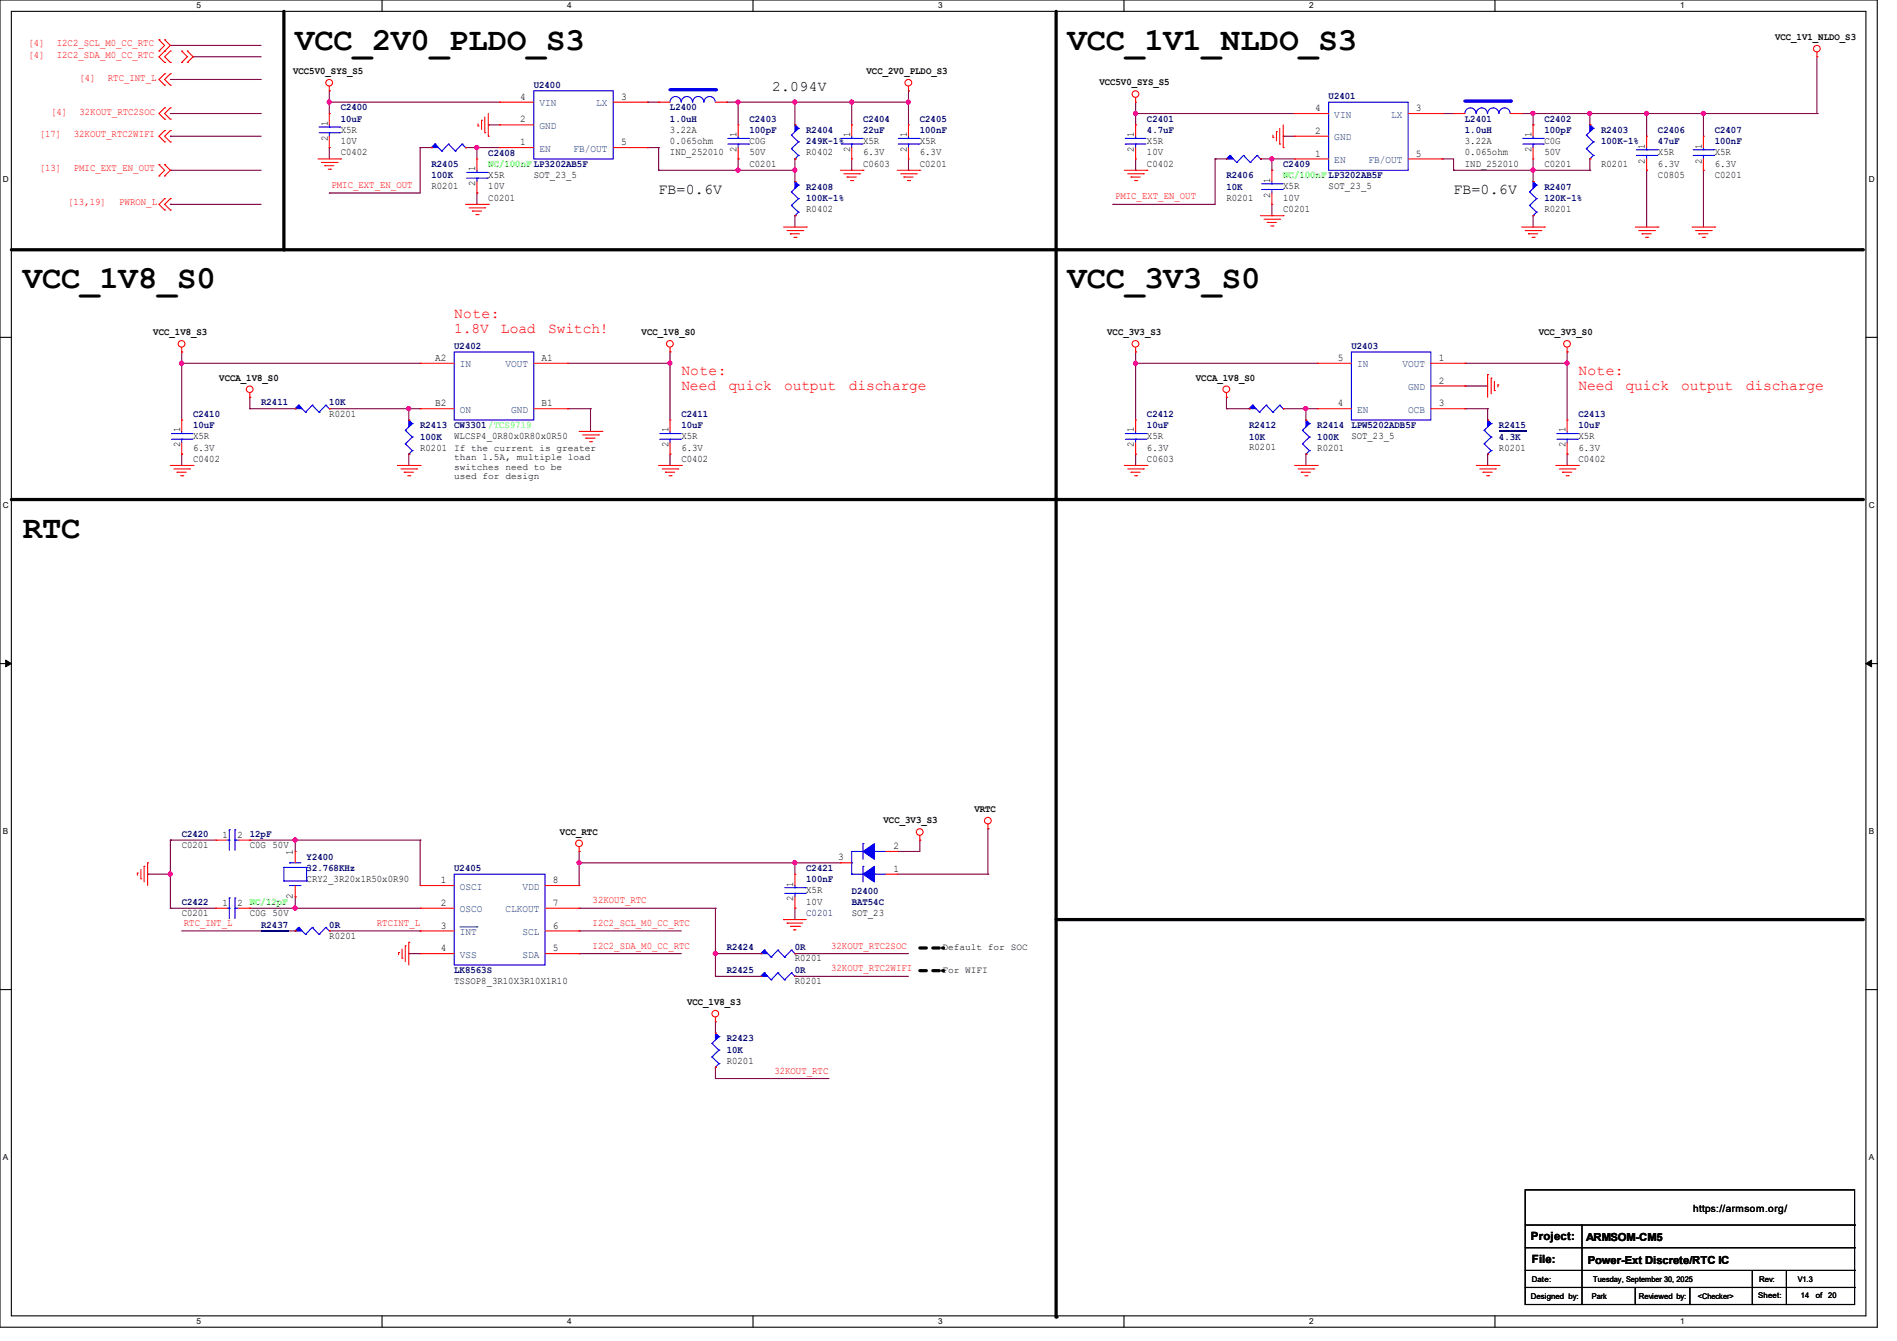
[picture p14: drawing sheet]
<svg xmlns="http://www.w3.org/2000/svg" width="297mm" height="210mm" viewBox="0 0 297 210" stroke-linecap="round" stroke-linejoin="round" font-family="sans-serif">
<defs><g id="words">
<g font-size="5">
<text x="46.2" y="7.8">VCC_2V0_PLDO_S3</text>
<text x="167.1" y="7.8">VCC_1V1_NLDO_S3</text>
<text x="3.6" y="45.1">VCC_1V8_S0</text>
<text x="167.1" y="45.1">VCC_3V3_S0</text>
<text x="3.6" y="84.2">RTC</text>
</g>
<g font-size="2.3">
<text x="120.9" y="14.3">2.094V</text>
<text x="103.1" y="30.4">FB=0.6V</text>
<text x="227.6" y="30.4">FB=0.6V</text>
</g>
<g font-size="2.3" fill="#f00">
<text x="71.1" y="49.9">Note:</text>
<text x="71.1" y="52.2">1.8V</text>
<text x="78.4" y="52.2">Load</text>
<text x="85.8" y="52.2">Switch!</text>
<text x="106.7" y="58.8">Note:</text>
<text x="247.1" y="58.8">Note:</text>
<text x="106.7" y="61">Need</text>
<text x="114" y="61">quick</text>
<text x="122.8" y="61">output</text>
<text x="132.9" y="61">discharge</text>
<text x="247.1" y="61">Need</text>
<text x="254.5" y="61">quick</text>
<text x="263.2" y="61">output</text>
<text x="273.3" y="61">discharge</text>
</g>
<g font-size="1.8">
<text x="239.7" y="194.2">Project:</text>
<text x="239.9" y="197.8">File:</text>
</g>
<g font-size="1.7">
<text x="248.4" y="194.3">ARMSOM-CM5</text>
<text x="248.6" y="197.9">Power-Ext Discrete/RTC IC</text>
</g>
<g font-size="1.6" fill="#f00">
<text x="4.4" y="9.1">[4]</text>
<text x="4.4" y="7.3">[4]</text>
<text x="8.9" y="9.1">I2C2_SDA_M0_CC_RTC</text>
<text x="8.9" y="7.3">I2C2_SCL_M0_CC_RTC</text>
<text x="8" y="17.9">[4]</text>
<text x="12.4" y="12.6">[4]</text>
<text x="12.4" y="17.9">32KOUT_RTC2SOC</text>
<text x="16.9" y="12.6">RTC_INT_L</text>
<text x="6.2" y="21.5">[17]</text>
<text x="11.6" y="21.5">32KOUT_RTC2WIFI</text>
<text x="6.2" y="26.8">[13]</text>
<text x="11.6" y="26.8">PMIC_EXT_EN_OUT</text>
<text x="51.9" y="29.5">PMIC_EXT_EN_OUT</text>
<text x="10.7" y="32.2">[13,19]</text>
<text x="18.7" y="32.2">PWRON_L</text>
<text x="174.6" y="31.2">PMIC_EXT_EN_OUT</text>
<text x="92.8" y="141.5">32KOUT_RTC</text>
<text x="28.8" y="145">RTC_INT_L</text>
<text x="59" y="145">RTCINT_L</text>
<text x="92.8" y="145">I2C2_SCL_M0_CC_RTC</text>
<text x="92.8" y="148.6">I2C2_SDA_M0_CC_RTC</text>
<text x="130.1" y="148.6">32KOUT_RTC2SOC</text>
<text x="130.1" y="152.1">32KOUT_RTC2WIFI</text>
<text x="121.2" y="168.1">32KOUT_RTC</text>
</g>
<g font-size="1.6">
<text x="45.9" y="11.6">VCC5V0_SYS_S5</text>
<text x="135.7" y="11.6">VCC_2V0_PLDO_S3</text>
<text x="277.9" y="6.3">VCC_1V1_NLDO_S3</text>
<text x="81.4" y="15.6">4</text>
<text x="97.2" y="15.6">3</text>
<text x="172.1" y="13.4">VCC5V0_SYS_S5</text>
<text x="205.9" y="17.4">4</text>
<text x="221.7" y="17.4">3</text>
<text x="51.3" y="22.1" transform="rotate(-90 51.3 22.1)">2</text>
<text x="51.3" y="19.7" transform="rotate(-90 51.3 19.7)">1</text>
<text x="53.3" y="20.8">X5R</text>
<text x="53.3" y="22.6">10V</text>
<text x="81.4" y="22.7">1</text>
<text x="81.4" y="19.2">2</text>
<text x="97.2" y="22.7">5</text>
<text x="104.9" y="20.8">3.22A</text>
<text x="104.9" y="22.6">0.065ohm</text>
<text x="115.3" y="23.8" transform="rotate(-90 115.3 23.8)">2</text>
<text x="115.3" y="21.5" transform="rotate(-90 115.3 21.5)">1</text>
<text x="117.3" y="22.6">C0G</text>
<text x="133.1" y="23.8" transform="rotate(-90 133.1 23.8)">2</text>
<text x="133.1" y="21.5" transform="rotate(-90 133.1 21.5)">1</text>
<text x="135.1" y="22.6">X5R</text>
<text x="142" y="23.8" transform="rotate(-90 142 23.8)">2</text>
<text x="142" y="21.5" transform="rotate(-90 142 21.5)">1</text>
<text x="144" y="22.6">X5R</text>
<text x="177.5" y="23.8" transform="rotate(-90 177.5 23.8)">2</text>
<text x="177.5" y="21.5" transform="rotate(-90 177.5 21.5)">1</text>
<text x="179.6" y="22.6">X5R</text>
<text x="205.9" y="21">2</text>
<text x="229.4" y="22.6">3.22A</text>
<text x="239.8" y="23.8" transform="rotate(-90 239.8 23.8)">2</text>
<text x="239.8" y="21.5" transform="rotate(-90 239.8 21.5)">1</text>
<text x="241.8" y="22.6">C0G</text>
<text x="257.6" y="23.3" transform="rotate(-90 257.6 23.3)">1</text>
<text x="266.4" y="23.3" transform="rotate(-90 266.4 23.3)">1</text>
<text x="53.3" y="24.3">C0402</text>
<text x="67.6" y="29.7">R0201</text>
<text x="74.4" y="29.2" transform="rotate(-90 74.4 29.2)">2</text>
<text x="74.4" y="26.8" transform="rotate(-90 74.4 26.8)">1</text>
<text x="76.5" y="27.9">X5R</text>
<text x="76.5" y="29.7">10V</text>
<text x="83.6" y="27.9">SOT_23_5</text>
<text x="104.9" y="24.3">IND_252010</text>
<text x="117.3" y="26.1">C0201</text>
<text x="117.3" y="24.3">50V</text>
<text x="126.2" y="24.3">R0402</text>
<text x="135.1" y="26.1">C0603</text>
<text x="135.1" y="24.3">6.3V</text>
<text x="144" y="26.1">C0201</text>
<text x="144" y="24.3">6.3V</text>
<text x="179.6" y="26.1">C0402</text>
<text x="179.6" y="24.3">10V</text>
<text x="198.9" y="28.6" transform="rotate(-90 198.9 28.6)">1</text>
<text x="200.9" y="29.7">X5R</text>
<text x="205.9" y="24.5">1</text>
<text x="208" y="29.7">SOT_23_5</text>
<text x="221.7" y="24.5">5</text>
<text x="229.4" y="26.1">IND_252010</text>
<text x="229.4" y="24.3">0.065ohm</text>
<text x="241.8" y="26.1">C0201</text>
<text x="241.8" y="24.3">50V</text>
<text x="250.7" y="26.1">R0201</text>
<text x="257.6" y="25.6" transform="rotate(-90 257.6 25.6)">2</text>
<text x="259.6" y="27.9">C0805</text>
<text x="259.6" y="24.3">X5R</text>
<text x="259.6" y="26.1">6.3V</text>
<text x="266.4" y="25.6" transform="rotate(-90 266.4 25.6)">2</text>
<text x="268.5" y="27.9">C0201</text>
<text x="268.5" y="24.3">X5R</text>
<text x="268.5" y="26.1">6.3V</text>
<text x="76.5" y="31.5">C0201</text>
<text x="126.2" y="33.2">R0402</text>
<text x="192" y="31.5">R0201</text>
<text x="198.9" y="30.9" transform="rotate(-90 198.9 30.9)">2</text>
<text x="200.9" y="33.2">C0201</text>
<text x="200.9" y="31.5">10V</text>
<text x="241.8" y="33.2">R0201</text>
<text x="24" y="52.5">VCC_1V8_S3</text>
<text x="100.5" y="52.5">VCC_1V8_S0</text>
<text x="173.4" y="52.5">VCC_3V3_S3</text>
<text x="240.9" y="52.5">VCC_3V3_S0</text>
<text x="34.3" y="59.6">VCCA_1V8_S0</text>
<text x="68.1" y="56.5">A2</text>
<text x="84.8" y="56.5">A1</text>
<text x="187.2" y="59.6">VCCA_1V8_S0</text>
<text x="209.5" y="56.5">5</text>
<text x="225.3" y="56.5">1</text>
<text x="51.6" y="65.2">R0201</text>
<text x="68.1" y="63.6">B2</text>
<text x="84.8" y="63.6">B1</text>
<text x="209.5" y="63.6">4</text>
<text x="225.3" y="63.6">3</text>
<text x="225.3" y="60.1">2</text>
<text x="28.2" y="70.1" transform="rotate(-90 28.2 70.1)">2</text>
<text x="28.2" y="67.7" transform="rotate(-90 28.2 67.7)">1</text>
<text x="30.2" y="68.8">X5R</text>
<text x="30.2" y="70.6">6.3V</text>
<text x="65.8" y="70.6">R0201</text>
<text x="71.1" y="68.8">WLCSP4_0R80x0R80x0R50</text>
<text x="104.6" y="70.1" transform="rotate(-90 104.6 70.1)">2</text>
<text x="104.6" y="67.7" transform="rotate(-90 104.6 67.7)">1</text>
<text x="106.7" y="68.8">X5R</text>
<text x="106.7" y="70.6">6.3V</text>
<text x="177.5" y="70.1" transform="rotate(-90 177.5 70.1)">2</text>
<text x="177.5" y="67.7" transform="rotate(-90 177.5 67.7)">1</text>
<text x="179.6" y="68.8">X5R</text>
<text x="179.6" y="70.6">6.3V</text>
<text x="195.6" y="70.4">R0201</text>
<text x="206.2" y="70.6">R0201</text>
<text x="211.6" y="68.8">SOT_23_5</text>
<text x="234.7" y="70.6">R0201</text>
<text x="245.1" y="70.1" transform="rotate(-90 245.1 70.1)">2</text>
<text x="245.1" y="67.7" transform="rotate(-90 245.1 67.7)">1</text>
<text x="247.1" y="68.8">X5R</text>
<text x="247.1" y="70.6">6.3V</text>
<text x="30.2" y="72.3">C0402</text>
<text x="106.7" y="72.3">C0402</text>
<text x="179.6" y="72.3">C0603</text>
<text x="247.1" y="72.3">C0402</text>
<text x="34.8" y="131.2">1</text>
<text x="37.2" y="131.2">2</text>
<text x="87.7" y="130.7">VCC_RTC</text>
<text x="138.3" y="128.9">VCC_3V3_S3</text>
<text x="152.6" y="127.2">VRTC</text>
<text x="28.4" y="132.8">C0201</text>
<text x="39.1" y="132.8">C0G 50V</text>
<text x="45.8" y="133.9" transform="rotate(-90 45.8 133.9)">1</text>
<text x="131.2" y="134.7">3</text>
<text x="139.9" y="136.5">1</text>
<text x="139.9" y="133">2</text>
<text x="28.4" y="143.5">C0201</text>
<text x="34.8" y="141.9">1</text>
<text x="37.2" y="141.9">2</text>
<text x="39.1" y="143.5">C0G 50V</text>
<text x="45.8" y="140.8" transform="rotate(-90 45.8 140.8)">2</text>
<text x="48" y="138.1">CRY2_3R20x1R50x0R90</text>
<text x="69" y="138.3">1</text>
<text x="69" y="141.9">2</text>
<text x="86.6" y="141.9">7</text>
<text x="86.6" y="138.3">8</text>
<text x="124.2" y="141.2" transform="rotate(-90 124.2 141.2)">2</text>
<text x="124.2" y="138.9" transform="rotate(-90 124.2 138.9)">1</text>
<text x="126.2" y="139.9">X5R</text>
<text x="126.2" y="141.7">10V</text>
<text x="133.3" y="143.5">SOT_23</text>
<text x="51.6" y="147">R0201</text>
<text x="69" y="145.4">3</text>
<text x="69" y="149">4</text>
<text x="86.6" y="149">5</text>
<text x="86.6" y="145.4">6</text>
<text x="71.1" y="154.1">TSSOP8_3R10X3R10X1R10</text>
<text x="124.5" y="154.1">R0201</text>
<text x="124.5" y="150.6">R0201</text>
<text x="107.6" y="157.4">VCC_1V8_S3</text>
<text x="113.8" y="166.6">R0201</text>
<text x="265.1" y="189.7">https://armsom.org/</text>
</g>
<g font-size="1.6" fill="#00007f">
<text x="53.3" y="17.3">C2400</text>
<text x="83.6" y="13.7">U2400</text>
<text x="104.9" y="17.3">L2400</text>
<text x="208" y="15.5">U2401</text>
<text x="53.3" y="19">10uF</text>
<text x="104.9" y="19">1.0uH</text>
<text x="117.3" y="19">C2403</text>
<text x="117.3" y="20.8">100pF</text>
<text x="126.2" y="20.8">R2404</text>
<text x="126.2" y="22.6">249K-1%</text>
<text x="135.1" y="19">C2404</text>
<text x="135.1" y="20.8">22uF</text>
<text x="144" y="19">C2405</text>
<text x="144" y="20.8">100nF</text>
<text x="179.6" y="19">C2401</text>
<text x="179.6" y="20.8">4.7uF</text>
<text x="229.4" y="19">L2401</text>
<text x="229.4" y="20.8">1.0uH</text>
<text x="241.8" y="19">C2402</text>
<text x="241.8" y="20.8">100pF</text>
<text x="250.7" y="20.8">R2403</text>
<text x="250.7" y="22.6">100K-1%</text>
<text x="259.6" y="20.8">C2406</text>
<text x="259.6" y="22.6">47uF</text>
<text x="268.5" y="20.8">C2407</text>
<text x="268.5" y="22.6">100nF</text>
<text x="67.6" y="26.2">R2405</text>
<text x="67.6" y="27.9">100K</text>
<text x="76.5" y="24.4">C2408</text>
<text x="126.2" y="29.7">R2408</text>
<text x="192" y="27.9">R2406</text>
<text x="192" y="29.7">10K</text>
<text x="200.9" y="26.2">C2409</text>
<text x="241.8" y="29.7">R2407</text>
<text x="126.2" y="31.5">100K-1%</text>
<text x="241.8" y="31.5">120K-1%</text>
<text x="71.1" y="54.6">U2402</text>
<text x="211.6" y="54.6">U2403</text>
<text x="30.2" y="65.3">C2410</text>
<text x="40.9" y="63.5">R2411</text>
<text x="51.6" y="63.5">10K</text>
<text x="106.7" y="65.3">C2411</text>
<text x="179.6" y="65.3">C2412</text>
<text x="247.1" y="65.3">C2413</text>
<text x="30.2" y="67.1">10uF</text>
<text x="65.8" y="67.1">R2413</text>
<text x="65.8" y="68.8">100K</text>
<text x="71.1" y="67.1">CW3301/TCS9719</text>
<text x="106.7" y="67.1">10uF</text>
<text x="179.6" y="67.1">10uF</text>
<text x="195.6" y="67.1">R2412</text>
<text x="195.6" y="68.8">10K</text>
<text x="206.2" y="67.1">R2414</text>
<text x="206.2" y="68.8">100K</text>
<text x="211.6" y="67.1">LPW5202ADB5F</text>
<text x="234.7" y="67.1">R2415</text>
<text x="234.7" y="68.8">4.3K</text>
<text x="247.1" y="67.1">10uF</text>
<text x="28.4" y="131.1">C2420</text>
<text x="39.1" y="131.1">12pF</text>
<text x="48" y="134.6">Y2400</text>
<text x="48" y="136.4">32.768KHz</text>
<text x="71.1" y="136.4">U2405</text>
<text x="126.2" y="136.4">C2421</text>
<text x="28.4" y="141.7">C2422</text>
<text x="126.2" y="138.2">100nF</text>
<text x="126.2" y="143.5">C0201</text>
<text x="133.3" y="140">D2400</text>
<text x="133.3" y="141.7">BAT54C</text>
<text x="40.9" y="145.3">R2437</text>
<text x="51.6" y="145.3">0R</text>
<text x="113.8" y="148.8">R2424</text>
<text x="124.5" y="148.8">0R</text>
<text x="71.1" y="152.4">LK8563S</text>
<text x="113.8" y="152.4">R2425</text>
<text x="124.5" y="152.4">0R</text>
<text x="113.8" y="163.1">R2423</text>
<text x="113.8" y="164.8">10K</text>
</g>
<g font-size="1.6" fill="#003f7f">
<text x="84.5" y="16.6">VIN</text>
<text x="93.3" y="16.6">LX</text>
<text x="84.5" y="23.7">EN</text>
<text x="84.5" y="20.2">GND</text>
<text x="89.8" y="23.7">FB/OUT</text>
<text x="208.9" y="22">GND</text>
<text x="208.9" y="18.4">VIN</text>
<text x="217.8" y="18.4">LX</text>
<text x="208.9" y="25.5">EN</text>
<text x="214.2" y="25.5">FB/OUT</text>
<text x="72" y="57.5">IN</text>
<text x="79.1" y="57.5">VOUT</text>
<text x="212.5" y="57.5">IN</text>
<text x="219.6" y="57.5">VOUT</text>
<text x="72" y="64.6">ON</text>
<text x="80" y="64.6">GND</text>
<text x="212.5" y="64.6">EN</text>
<text x="220.5" y="64.6">OCB</text>
<text x="220.5" y="61.1">GND</text>
<text x="72" y="139.3">OSCI</text>
<text x="72" y="142.9">OSCO</text>
<text x="79.1" y="142.9">CLKOUT</text>
<text x="81.8" y="139.3">VDD</text>
<text x="72" y="146.4">INT</text>
<text x="72" y="150">VSS</text>
<text x="81.8" y="150">SDA</text>
<text x="81.8" y="146.4">SCL</text>
</g>
<g font-size="1.6" fill="#01ff00">
<text x="76.5" y="26.2">NC/100nF LP3202AB5F</text>
<text x="200.9" y="27.9">NC/100nF LP3202AB5F</text>
<text x="39.1" y="141.7">NC/12pF</text>
</g>
<g font-size="1.5">
<text x="71.1" y="70.6">If the current is greater</text>
<text x="71.1" y="72.1">than 1.5A, multiple load</text>
<text x="71.1" y="73.5">switches need to be</text>
<text x="71.1" y="75">used for design</text>
<text x="147.6" y="148.8">Default for SOC</text>
<text x="147.6" y="152.4">For WIFI</text>
</g>
<g font-size="1.3">
<text x="30.8" y="1.3">5</text>
<text x="88.8" y="1.3">4</text>
<text x="146.9" y="1.3">3</text>
<text x="205" y="1.3">2</text>
<text x="263.1" y="1.3">1</text>
<text x=".5" y="28.4">D</text>
<text x="292.6" y="28.4">D</text>
<text x=".5" y="79.5">C</text>
<text x="292.6" y="79.5">C</text>
<text x=".5" y="130.6">B</text>
<text x="292.6" y="130.6">B</text>
<text x=".5" y="181.7">A</text>
<text x="292.6" y="181.7">A</text>
<text x="30.8" y="207.4">5</text>
<text x="88.8" y="207.4">4</text>
<text x="146.9" y="207.4">3</text>
<text x="205" y="207.4">2</text>
<text x="263.1" y="207.4">1</text>
</g>
<g font-size="1.2">
<text x="239.7" y="203.5">Designed by:</text>
<text x="239.9" y="200.8">Date:</text>
<text x="249.3" y="203.5">Park</text>
<text x="249.5" y="200.8">Tuesday, September 30, 2025</text>
<text x="256.6" y="203.5">Reviewed by:</text>
<text x="265.8" y="203.5">&lt;Checker&gt;</text>
<text x="275.3" y="203.3">Sheet:</text>
<text x="275.4" y="200.8">Rev:</text>
<text x="281.5" y="200.8">V1.3</text>
<text x="282" y="203.3">14</text>
<text x="284.3" y="203.3">of</text>
<text x="286.3" y="203.3">20</text>
</g>
</g></defs>
<path d="M0 0h293.9v207.9h-293.9zM1.8 1.8h290.3v204.3h-290.3z" fill="none" stroke="#000" stroke-width=".17"/>
<g fill="#fff">
<path d="M30.8 .2h.7v1.4h-.7z"/>
<path d="M30.8 206.2h.7v1.4h-.7z"/>
</g>
<path d="M59.8 0v1.8M59.8 206.1v1.8" fill="none" stroke="#000" stroke-width=".17"/>
<g fill="#fff">
<path d="M88.8 .2h.7v1.4h-.7z"/>
<path d="M88.8 206.2h.7v1.4h-.7z"/>
</g>
<path d="M117.9 0v1.8M117.9 206.1v1.8" fill="none" stroke="#000" stroke-width=".17"/>
<g fill="#fff">
<path d="M146.9 .2h.7v1.4h-.7z"/>
<path d="M146.9 206.2h.7v1.4h-.7z"/>
</g>
<path d="M176 0v1.8M176 206.1v1.8" fill="none" stroke="#000" stroke-width=".17"/>
<g fill="#fff">
<path d="M205 .2h.7v1.4h-.7z"/>
<path d="M205 206.2h.7v1.4h-.7z"/>
</g>
<path d="M234.1 0v1.8M234.1 206.1v1.8" fill="none" stroke="#000" stroke-width=".17"/>
<g fill="#fff">
<path d="M263.1 .2h.6v1.4h-.6z"/>
<path d="M263.1 206.2h.6v1.4h-.6z"/>
<path d="M.5 27.3h.9v1.4h-.9z"/>
<path d="M292.6 27.3h.9v1.4h-.9z"/>
<path d="M.5 78.4h.9v1.4h-.9z"/>
<path d="M292.6 78.4h.9v1.4h-.9z"/>
</g>
<path d="M0 52.8h1.8M292.1 52.8h1.8" fill="none" stroke="#000" stroke-width=".17"/>
<g fill="#fff">
<path d="M.5 129.5h.8v1.4h-.8z"/>
<path d="M292.6 129.5h.8v1.4h-.8z"/>
</g>
<path d="M0 103.9h1.8M292.1 103.9h1.8" fill="none" stroke="#000" stroke-width=".17"/>
<path d="M.9 103.4l.9 .5-.9 .5zM292.1 103.9l.9-.5v1z" fill="#000" stroke="#000" stroke-width=".16"/>
<g fill="#fff">
<path d="M.5 180.5h.8v1.4h-.8z"/>
<path d="M292.6 180.5h.8v1.4h-.8z"/>
</g>
<g fill="none" stroke="#000" stroke-width=".17">
<path d="M0 155h1.8M292.1 155h1.8M238.8 186.4h51.6v17.9h-51.6zM238.8 191.9h51.6M238.8 195.4h51.6M238.8 199h51.6M247.7 191.9v12.4M274.4 199v5.3M279.7 199v5.3M290.4 191.9h.1M290.4 195.4h.1M290.4 199h.1"/>
<path d="M238.8 201.6h51.6M247.7 204.3h.1M256 204.3h.1M256 201.6v2.7M264.6 204.3h.1M264.6 201.6v2.7M274.4 204.3h.1M279.7 204.3h.1M290.4 201.6h.1"/>
</g>
<path d="M44.5 1.8v37.3M165.4 1.8v204.4M1.8 39.1h289.8M1.8 78.2h289.8M165.4 144h126.2" fill="none" stroke="#000" stroke-width=".51"/>
<g fill="#000">
<circle cx="44.5" cy="39.1" r=".25"/>
<circle cx="165.4" cy="39.1" r=".25"/>
<circle cx="291.6" cy="39.1" r=".25"/>
<circle cx="165.4" cy="78.2" r=".25"/>
<circle cx="291.6" cy="78.2" r=".25"/>
<circle cx="291.6" cy="144" r=".25"/>
<circle cx="165.4" cy="206.2" r=".25"/>
</g>
<path d="M144 148.5h3.6M144 152h3.6" fill="none" stroke="#000" stroke-width=".51" stroke-dasharray="1 1"/>
<g fill="#000" stroke-dasharray="1 1">
<circle cx="147.6" cy="148.5" r=".25"/>
<circle cx="147.6" cy="152" r=".25"/>
</g>
<g fill="none" stroke="#7f003f" stroke-width=".17">
<path d="M26.7 12.4h.1M26.7 7.1h.1M26.7 17.8h.1M26.7 12.4h14.2M26.7 7.1h14.2M26.7 17.8h14.2M30.2 8.9h.1M30.2 8.9h10.7M51.6 14.2h.1M51.6 16h.1M51.6 14.2v3.6M51.6 16h26.6"/>
<path d="M76.5 19.6h.1M76.5 19.6h1.7M101.3 16h.1M101.3 16h1.8M113.8 16h.1M113.8 16h28.4M115.6 16h.1M115.6 16v3.6M124.5 16h.1M124.5 16v3.6M133.4 16h.1M133.4 16v3.6"/>
<path d="M142.2 16h.1M142.2 14.2h.1M142.2 14.2v5.4M177.8 17.8h.1M177.8 19.6h.1M177.8 16v3.6M177.8 17.8h24.9M225.8 17.8h.1M225.8 17.8h1.8M238.3 17.8h.1M238.3 17.8h46.2M240 19.6h.1"/>
<path d="M240 17.8h.1M240 17.8v1.8M248.9 19.6h.1M248.9 17.8v1.8M257.8 17.8h.1M257.8 17.8v3.5M266.7 17.8h.1M266.7 17.8v3.5M284.5 17.8h.1M284.5 8.9v8.9M26.7 26.7h.1M26.7 21.3h.1"/>
<path d="M26.7 32h.1M26.7 21.3h14.2M26.7 26.7h14.2M26.7 32h14.2M51.6 23.1h.1M51.6 30.2h.1M51.6 23.1v1.8M65.8 23.1h.1M65.8 23.1v7.1h-14.2M65.8 23.1h1.8M72.9 23.1h.1M72.9 23.1h5.3"/>
<path d="M74.7 23.1h.1M74.7 30.2h.1M74.7 23.1v1.8M74.7 30.2v1.8M101.3 23.1h.1M101.3 23.1h1.8M103.1 23.1h.1M103.1 26.7h.1M103.1 26.7h21.4M103.1 23.1v3.6M115.6 24.9h.1M115.6 26.7h.1"/>
<path d="M115.6 24.9v1.8M124.5 24.9h.1M124.5 26.7h.1M124.5 33.8h.1M124.5 24.9v3.5M124.5 33.8v1.8M133.4 26.7h.1M133.4 24.9v1.8M142.2 26.7h.1M142.2 24.9v1.8M174.2 32h.1M177.8 26.7h.1"/>
<path d="M177.8 24.9v1.8M190.2 24.9h.1M190.2 24.9h1.8M190.2 24.9v7.1h-16M197.4 24.9h.1M197.4 24.9h5.3M199.1 26.7h.1M199.1 24.9h.1M199.1 33.8h.1M199.1 24.9v1.8M199.1 32v1.8M200.9 21.3h.1"/>
<path d="M200.9 21.3h1.8M225.8 24.9h.1M225.8 24.9h1.8v1.8M227.6 26.7h.1M227.6 26.7h21.3M240 26.7h.1M240 28.4h.1M240 35.6h.1M240 24.9v3.5M240 33.8v1.8M248.9 26.7h.1M248.9 24.9v1.8"/>
<path d="M257.8 26.7h.1M257.8 26.7v8.9M266.7 26.7h.1M266.7 26.7v8.9M28.4 55.1h.1M28.4 56.9h.1M28.4 56.9h37.4M28.4 55.1v10.7M88.9 56.9h16M104.9 56.9h.1M104.9 55.1h.1M104.9 55.1v10.7"/>
<path d="M177.8 55.1h.1M177.8 56.9h.1M177.8 55.1v10.7M177.8 56.9h28.4M229.4 56.9h16M245.4 55.1h.1M245.4 56.9h.1M245.4 55.1v10.7M28.4 71.1h.1M28.4 71.1v1.8M39.1 62.2h.1M39.1 64h.1"/>
<path d="M39.1 64h7.1M39.1 62.2v1.8M51.6 64h14.2M64 64h.1M64 71.1h.1M64 64v1.8M64 71.1v1.8M88.9 64h.1M88.9 64h3.6M92.5 64h.1M92.5 64v3.6M104.9 71.1h.1"/>
<path d="M104.9 71.1v1.8M177.8 71.1h.1M177.8 71.1v1.8M192 62.2h.1M192 64h.1M192 64h3.6M192 62.2v1.8M200.9 64h.1M200.9 64h5.3M204.5 64h.1M204.5 71.1h.1M204.5 64v1.8"/>
<path d="M204.5 71.1v1.8M229.4 60.5h.1M229.4 64h.1M229.4 60.5h3.5M229.4 64h3.5M232.9 64h.1M232.9 71.1h.1M232.9 64v1.8M232.9 71.1v1.8M245.4 71.1h.1M245.4 71.1v1.8M23.1 136.9h.1"/>
<path d="M23.1 136.9h3.6M26.7 131.6h.1M26.7 136.9h.1M26.7 131.6v10.6M26.7 131.6h7.1M39.1 131.6h.1M39.1 131.6h26.7M46.2 131.6h.1M46.2 131.6v1.8M65.8 131.6h.1M65.8 131.6v7.1M90.7 133.4h.1"/>
<path d="M90.7 135.1h.1M90.7 133.4v5.3M90.7 135.1h40.9M124.5 135.1h.1M124.5 135.1v1.8M140.5 133.4h.1M140.5 136.9h14.2M144 131.6h.1M144 131.6v1.8h-3.5M154.7 136.9h.1M154.7 129.8h.1M154.7 129.8v7.1"/>
<path d="M26.7 142.2h.1M26.7 142.2h7.1M28.4 145.8h17.8M39.1 142.2h.1M39.1 142.2h26.7M46.2 140.5h.1M46.2 142.2h.1M46.2 145.8h.1M46.2 140.5v1.7M51.6 145.8h14.2M64 149.4h.1M64 149.4h1.8"/>
<path d="M65.8 145.8h.1M90.7 145.8h.1M90.7 149.4h.1M90.7 142.2h.1M90.7 142.2h21.3M90.7 145.8h16M90.7 149.4h16M112 142.2h.1M112 152.9h.1M112 149.4h.1M112 149.4h7.1M112 142.2v10.7"/>
<path d="M112 152.9h7.1M124.5 142.2h.1M124.5 149.4h.1M124.5 152.9h.1M124.5 142.2v1.8M124.5 149.4h17.7M124.5 152.9h17.7M112 168.9h.1M112 160h.1M112 167.1h.1M112 168.9h17.8M112 160v1.8"/>
<path d="M112 167.1v1.8"/>
</g>
<g fill="#f0f" stroke="#f0f" stroke-width=".17">
<circle cx="177.8" cy="56.9" r=".32"/>
<circle cx="245.3" cy="56.9" r=".32"/>
<circle cx="204.4" cy="64" r=".32"/>
<circle cx="124.4" cy="135.1" r=".32"/>
<circle cx="90.7" cy="135.1" r=".32"/>
<circle cx="46.2" cy="131.6" r=".32"/>
<circle cx="26.6" cy="136.9" r=".32"/>
<circle cx="46.2" cy="142.2" r=".32"/>
<circle cx="177.8" cy="17.8" r=".32"/>
<circle cx="248.9" cy="17.8" r=".32"/>
<circle cx="240" cy="17.8" r=".32"/>
<circle cx="266.7" cy="17.8" r=".32"/>
<circle cx="257.8" cy="17.8" r=".32"/>
<circle cx="199.1" cy="24.9" r=".32"/>
<circle cx="240" cy="26.6" r=".32"/>
<circle cx="51.5" cy="16" r=".32"/>
<circle cx="74.7" cy="23.1" r=".32"/>
<circle cx="115.5" cy="16" r=".32"/>
<circle cx="115.5" cy="26.6" r=".32"/>
<circle cx="124.4" cy="26.6" r=".32"/>
<circle cx="142.2" cy="16" r=".32"/>
<circle cx="133.3" cy="16" r=".32"/>
<circle cx="124.4" cy="16" r=".32"/>
<circle cx="64" cy="64" r=".32"/>
<circle cx="28.4" cy="56.9" r=".32"/>
<circle cx="104.9" cy="56.9" r=".32"/>
<circle cx="112" cy="149.3" r=".32"/>
</g>
<g fill="none" stroke="#f00" stroke-width=".17">
<path d="M24.9 6.2h.1M24.9 8h.1M24.9 6.2l.9 .9-.9 .9M25.8 9.8h.1M25.8 8h.1M25.8 13.3h.1M25.8 11.6h.1M25.8 6.2h.1M25.8 18.7h.1M25.8 16.9h.1M25.8 6.2l.9 .9-1.8 1.8 .9 .9M25.8 11.6l-.9 .8 .9 .9"/>
<path d="M25.8 16.9l-.9 .9 .9 .9M26.7 9.8h.1M26.7 8h.1M26.7 13.3h.1M26.7 11.6h.1M26.7 18.7h.1M26.7 16.9h.1M26.7 11.6l-.9 .8 .9 .9M26.7 8l-.9 .9 .9 .9M26.7 16.9l-.9 .9 .9 .9M28.4 9.8h.1M28.4 8h.1"/>
<path d="M28.4 8l.9 .9-.9 .9M29.3 8h.1M29.3 9.8h.1M29.3 8l.9 .9-.9 .9M51.6 14.2h.1M51.6 13.5v.7M74.8 19.7h.1M74.8 19.4v.3M75.4 18.8h.1M75.4 18.8v1.5M75.9 18.3v2.5M76.5 17.8v3.5"/>
<path d="M142.2 14.2h.1M142.2 19.6h.1M142.2 13.5v.7M142.2 19.6v1.7M177.8 16h.1M177.8 15.3v.7M200.9 19.6v3.5M284.5 8.9h.1M284.5 8.2v.7M24.9 25.8h.1M24.9 27.6h.1M24.9 25.8l.9 .9-.9 .9"/>
<path d="M25.8 27.6h.1M25.8 25.8h.1M25.8 22.2h.1M25.8 20.4h.1M25.8 31.1h.1M25.8 32.9h.1M25.8 25.8l.9 .9-.9 .9M25.8 20.4l-.9 .9 .9 .9M25.8 31.1l-.9 .9 .9 .9M26.7 22.2h.1M26.7 20.4h.1M26.7 31.1h.1"/>
<path d="M26.7 32.9h.1M26.7 20.4l-.9 .9 .9 .9M26.7 31.1l-.9 .9 .9 .9M49.8 24.9h3.5M50.3 25.4h2.5M50.8 26h.1M50.8 26h1.5M51.4 26.5h.3M51.7 26.5h.1M52.8 25.4h.1M53.3 24.9h.1M72.9 32h3.6"/>
<path d="M73.4 32.6h2.5M74 33.1h.1M74 33.1h1.4M74.5 33.6h.3M74.8 33.6h.1M75.9 20.8h.1M75.9 32.6h.1M76.5 21.3h.1M76.5 32h.1M122.7 35.6h3.5M123.2 36.1h2.5M123.7 36.6h.1"/>
<path d="M123.7 36.6h1.5M124.3 37.2h.3M124.6 37.2h.1M125.7 36.1h.1M126.2 35.6h.1M131.6 26.7h3.5M132.1 27.2h2.5M132.6 27.7h.1M132.6 27.7h1.5M133.2 28.3h.3M133.5 28.3h.1M134.6 27.2h.1"/>
<path d="M135.1 26.7h.1M140.5 26.7h3.5M141 27.2h2.5M141.5 27.7h.1M141.5 27.7h1.5M142.1 28.3h.3M142.2 24.9h.1M142.2 23.1v1.8M142.4 28.3h.1M143.5 27.2h.1M144 26.7h.1M176 26.7h3.6"/>
<path d="M176.6 27.2h2.4M177.1 27.7h.1M177.1 27.7h1.4M177.6 28.3h.4M178 28.3h.1M179 27.2h.1M179.6 26.7h.1M197.4 33.8h3.5M197.9 34.3h2.5M198.4 34.8h.1M198.4 34.8h1.5M199 35.4h.3"/>
<path d="M199.3 21.5h.1M199.3 35.4h.1M199.3 21.2v.3M199.9 20.6h.1M199.9 20.6v1.5M200.4 22.6h.1M200.4 34.3h.1M200.4 20.1v2.5M200.9 23.1h.1M200.9 33.8h.1M238.3 35.6h3.5M238.8 36.1h2.5"/>
<path d="M239.3 36.6h.1M239.3 36.6h1.4M239.9 37.2h.3M240.2 37.2h.1M241.3 36.1h.1M241.8 35.6h.1M256 35.6h3.6M256.6 36.1h2.4M257.1 36.6h.1M257.1 36.6h1.4M257.6 37.2h.4M258 37.2h.1"/>
<path d="M259 36.1h.1M259.6 35.6h.1M264.9 35.6h3.6M265.5 36.1h2.4M266 36.6h.1M266 36.6h1.4M266.5 37.2h.4M266.9 37.2h.1M267.9 36.1h.1M268.5 35.6h.1M28.4 55.1h.1M28.4 54.4v.7"/>
<path d="M104.9 55.1h.1M104.9 54.4v.7M177.8 55.1h.1M177.8 54.4v.7M232.9 58.7h.1M232.9 58.7v3.5M233.5 59.2h.1M233.5 59.2v2.5M234 59.7v1.5M245.4 55.1h.1M245.4 54.4v.7M26.7 72.9h3.5"/>
<path d="M27.2 73.4h2.5M27.7 74h.1M27.7 74h1.5M28.3 74.5h.3M28.6 74.5h.1M29.7 73.4h.1M30.2 72.9h.1M39.1 62.2h.1M39.1 61.5v.7M62.2 72.9h3.6M62.8 73.4h2.4M63.3 74h.1"/>
<path d="M63.3 74h1.4M63.8 74.5h.4M64.2 74.5h.1M65.2 73.4h.1M65.8 72.9h.1M90.7 67.6h3.5M91.2 68.1h2.5M91.7 68.6h.1M91.7 68.6h1.5M92.3 69.2h.3M92.6 69.2h.1M93.7 68.1h.1"/>
<path d="M94.2 67.6h.1M103.1 72.9h3.6M103.7 73.4h2.4M104.2 74h.1M104.2 74h1.4M104.7 74.5h.4M105.1 74.5h.1M106.1 73.4h.1M106.7 72.9h.1M176 72.9h3.6M176.6 73.4h2.4M177.1 74h.1"/>
<path d="M177.1 74h1.4M177.6 74.5h.4M178 74.5h.1M179 73.4h.1M179.6 72.9h.1M192 62.2h.1M192 61.5v.7M202.7 72.9h3.5M203.2 73.4h2.5M203.8 74h.1M203.8 74h1.4M204.3 74.5h.3"/>
<path d="M204.6 74.5h.1M205.7 73.4h.1M206.2 72.9h.1M231.1 72.9h3.6M231.7 73.4h2.4M232.2 74h.1M232.2 74h1.4M232.7 74.5h.4M233.1 74.5h.1M234 61.2h.1M234.1 73.4h.1M234.5 60.3h.1"/>
<path d="M234.5 60.3v.3M234.7 72.9h.1M243.6 72.9h3.5M244.1 73.4h2.5M244.6 74h.1M244.6 74h1.5M245.2 74.5h.3M245.5 74.5h.1M246.6 73.4h.1M247.1 72.9h.1M21.5 136.7h.1M21.5 136.7v.4"/>
<path d="M22.1 137.6h.1M22.1 136.2v1.4M22.6 135.7h.1M22.6 135.7v2.4M23.1 135.1h.1M23.1 135.1v3.6M90.7 133.4h.1M90.7 132.6v.8M131.6 135.1h.1M131.6 135.1h1.8M138.7 136.9h1.8M138.7 133.4h1.8"/>
<path d="M140.5 136.9h.1M140.5 133.4h.1M144 131.6h.1M144 130.9v.7M154.7 129.8h.1M154.7 129.1v.7M62.4 149.2h.1M62.4 149.2v.3M62.9 150.1h.1M62.9 148.6v1.5M63.5 148.1h.1M63.5 148.1v2.5"/>
<path d="M64 147.6h.1M64 147.6v3.5M112 159.3v.7M122.7 144h.1M122.7 144h3.5M123.2 144.6h.1M123.2 144.6h2.5M123.7 145.1h1.5M124.3 145.6h.1M124.3 145.6h.3M125.2 145.1h.1M112 160h.1"/>
<circle cx="51.6" cy="13" r=".52"/>
<circle cx="142.2" cy="13" r=".52"/>
<circle cx="177.8" cy="14.7" r=".52"/>
<circle cx="284.5" cy="7.6" r=".52"/>
<circle cx="28.4" cy="53.8" r=".52"/>
<circle cx="104.9" cy="53.8" r=".52"/>
<circle cx="177.8" cy="53.8" r=".52"/>
<circle cx="245.4" cy="53.8" r=".52"/>
<circle cx="39.1" cy="61" r=".52"/>
<circle cx="192" cy="61" r=".52"/>
<circle cx="90.7" cy="132.1" r=".52"/>
<circle cx="144" cy="130.3" r=".52"/>
<circle cx="154.7" cy="128.5" r=".52"/>
<circle cx="112" cy="158.8" r=".52"/>
</g>
<g fill="none" stroke="#00f" stroke-width=".17">
<path d="M104.9 16a.87 .87 0 0 1 .9-.9 .87 .87 0 0 1 .8 .9M106.7 16a.87 .87 0 0 1 .8-.9 .87 .87 0 0 1 .9 .9M108.5 16a.87 .87 0 0 1 .8-.9 .87 .87 0 0 1 .9 .9M110.2 16a.87 .87 0 0 1 .9-.9 .87 .87 0 0 1 .9 .9M140.6 22.6h3.2M140.6 21.7h3.2M142.2 21.7h.1M142.2 22.6h.1M142.2 21.3v.4M142.2 22.6v.5M143.8 22.6h.1M143.8 21.7h.1"/>
<path d="M133.4 136.9h.1M133.4 133.4h.1M133.4 135.1h.1M133.4 136.9h1.7M133.4 133.4h1.7M133.4 133.4v3.5M135.1 135.7h.1M135.1 132.1h.1M135.1 132.1v2.5M135.1 135.7v2.4M136.9 136.9h.1M136.9 133.4h.1"/>
<path d="M136.9 136.9h1.8M136.9 133.4h1.8"/>
</g>
<g fill="#00f" stroke="#00f" stroke-width=".17">
<path d="M135.1 136.9l1.8-1.2v2.4z" fill-rule="evenodd"/>
<path d="M135.1 133.4l1.8-1.3v2.5z" fill-rule="evenodd"/>
</g>
<path d="M104.9 14.1h7.1" fill="none" stroke="#00f" stroke-width=".51"/>
<circle cx="112" cy="14.1" r=".25" fill="#00f"/>
<g fill="none" stroke="#f00" stroke-width=".17">
<path d="M51.6 17.8h.1M51.6 17.8v1.8M78.2 19.6h.1M78.2 16h.1M78.2 16h5.4M78.2 19.6h5.4M96 16h5.3M101.3 16h.1M103.1 16h.1M103.1 16h1.8M112 16h1.8M113.8 16h.1"/>
<path d="M115.6 19.6h.1M115.6 19.6v1.7M124.5 19.6h.1M133.4 19.6h.1M133.4 19.6v1.7M202.7 17.8h.1M202.7 17.8h5.3M220.5 17.8h5.3M225.8 17.8h.1M248.9 19.6h.1M51.6 23.1h.1M51.6 21.3v1.8"/>
<path d="M67.6 23.1h.1M72.9 23.1h.1M74.7 24.9h.1M74.7 30.2h.1M74.7 24.9v1.8M74.7 28.4v1.8M78.2 23.1h.1M78.2 23.1h5.4M96 23.1h5.3M101.3 23.1h.1M115.6 24.9h.1M115.6 23.1v1.8"/>
<path d="M124.5 24.9h.1M133.4 24.9h.1M133.4 23.1v1.8M192 24.9h.1M197.4 24.9h.1M202.7 24.9h.1M202.7 21.3h.1M202.7 24.9h5.3M202.7 21.3h5.3M220.5 24.9h5.3M225.8 24.9h.1M240 28.4h.1"/>
<path d="M240 33.8h.1M248.9 24.9h.1M257.8 21.3h.1M257.8 26.7h.1M257.8 21.3v1.8M257.8 24.9v1.8M206.2 56.9h.1M206.2 56.9h5.4M224 56.9h5.4M229.4 56.9h.1M28.4 65.8h.1M28.4 71.1h.1"/>
<path d="M28.4 65.8v1.8M28.4 69.3v1.8M46.2 64h.1M51.6 64h.1M104.9 65.8h.1M104.9 71.1h.1M104.9 65.8v1.8M104.9 69.3v1.8M177.8 65.8h.1M177.8 71.1h.1M177.8 65.8v1.8M177.8 69.3v1.8"/>
<path d="M195.6 64h.1M200.9 64h.1M204.5 65.8h.1M204.5 71.1h.1M206.2 64h.1M206.2 64h5.4M224 64h5.4M224 60.5h5.4M229.4 64h.1M229.4 60.5h.1M245.4 65.8h.1M245.4 71.1h.1"/>
<path d="M245.4 65.8v1.8M245.4 69.3v1.8M33.8 131.6h.1M33.8 131.6h1.8M37.3 131.6h1.8M39.1 131.6h.1M33.8 142.2h.1M33.8 142.2h1.8M37.3 142.2h1.8M39.1 142.2h.1M119.1 152.9h.1M124.5 152.9h.1"/>
<path d="M112 161.8h.1M112 167.1h.1"/>
</g>
<g fill="none" stroke="#00f" stroke-width=".17">
<path d="M50 19.9h3.2M51.6 19.9h.1M51.6 19.6v.3M53.2 19.9h.1M83.6 14.2h12.4v10.7h-12.4zM124.5 19.6l.5 .5M208 16h12.5v10.7h-12.5zM229.4 17.8a.87 .87 0 0 1 .8-.9 .87 .87 0 0 1 .9 .9M231.1 17.8a.87 .87 0 0 1 .9-.9 .87 .87 0 0 1 .9 .9M232.9 17.8a.87 .87 0 0 1 .9-.9 .87 .87 0 0 1 .9 .9M234.7 17.8a.87 .87 0 0 1 .9-.9 .87 .87 0 0 1 .8 .9M248.9 19.6l.6 .5"/>
<path d="M50 20.8h3.2M51.6 20.8h.1M51.6 20.8v.5M53.2 20.8h.1M68.1 22.6h.1M68.1 22.6l-.5 .5M68.1 22.6l1.1 1.1M69.2 23.7h.1M70.2 22.6h.1M70.2 22.6l-1 1.1M70.2 22.6l1.1 1.1M71.3 23.7h.1"/>
<path d="M72.3 22.6h.1M72.3 22.6l-1 1.1M72.3 22.6l.6 .5M72.9 23.1h.1M73.1 27.9h3.2M73.1 27h3.2M74.7 27h.1M74.7 27.9h.1M74.7 26.7v.3M74.7 27.9v.5M76.3 27.9h.1M76.3 27h.1"/>
<path d="M114 22.6h3.2M114 21.7h3.2M115.6 21.7h.1M115.6 22.6h.1M115.6 21.3v.4M115.6 22.6v.5M117.2 22.6h.1M117.2 21.7h.1M123.9 21.2h.1M123.9 23.3h.1M123.9 21.2l1.1 1M123.9 23.3l1.1 1"/>
<path d="M124.5 24.9h.1M125 20.1h.1M125 22.2h.1M125 24.3h.1M125 20.1l-1.1 1.1M125 22.2l-1.1 1.1M125 24.3l-.5 .6M131.7 22.6h3.3M131.7 21.7h3.3M133.4 21.7h.1M133.4 22.6h.1M133.4 21.3v.4"/>
<path d="M133.4 22.6v.5M135 22.6h.1M135 21.7h.1M192.6 24.3h.1M192.6 24.3l-.6 .6M192.6 24.3l1 1.1M193.6 25.4h.1M194.7 24.3h.1M194.7 24.3l-1.1 1.1M194.7 24.3l1 1.1M195.7 25.4h.1M196.8 24.3h.1"/>
<path d="M196.8 24.3l-1.1 1.1M196.8 24.3l.6 .6M197.4 24.9h.1M239.5 30.1h.1M239.5 32.2h.1M239.5 30.1l1.1 1M239.5 32.2l1.1 1M240 33.8h.1M240 28.4l.6 .6M240.6 29h.1M240.6 31.1h.1M240.6 33.2h.1"/>
<path d="M240.6 29l-1.1 1.1M240.6 31.1l-1.1 1.1M240.6 33.2l-.6 .6M248.4 21.2h.1M248.4 23.3h.1M248.4 21.2l1.1 1M248.4 23.3l1.1 1M248.9 24.9h.1M249.5 20.1h.1M249.5 22.2h.1M249.5 24.3h.1M249.5 24.3l-.6 .6"/>
<path d="M249.5 20.1l-1.1 1.1M249.5 22.2l-1.1 1.1M256.2 24.3h3.2M256.2 23.5h3.2M257.8 23.5h.1M257.8 24.3h.1M257.8 23.1v.4M257.8 24.3v.6M259.4 24.3h.1M259.4 23.5h.1M211.6 55.1h12.4v10.7h-12.4zM26.8 68.8h3.3"/>
<path d="M26.8 67.9h3.3M28.4 67.9h.1M28.4 68.8h.1M28.4 67.6v.3M28.4 68.8v.5M30.1 68.8h.1M30.1 67.9h.1M46.8 63.5h.1M46.8 63.5l-.6 .5M46.8 63.5l1 1.1M47.8 64.6h.1M48.9 63.5h.1"/>
<path d="M48.9 63.5l-1.1 1.1M48.9 63.5l1.1 1.1M50 64.6h.1M51 63.5h.1M51 63.5l-1 1.1M51 63.5l.6 .5M51.6 64h.1M103.3 68.8h3.2M103.3 67.9h3.2M104.9 67.9h.1M104.9 68.8h.1M104.9 67.6v.3"/>
<path d="M104.9 68.8v.5M106.5 68.8h.1M106.5 67.9h.1M176.2 68.8h3.2M176.2 67.9h3.2M177.8 67.9h.1M177.8 68.8h.1M177.8 67.6v.3M177.8 68.8v.5M179.4 68.8h.1M179.4 67.9h.1M196.1 63.5h.1"/>
<path d="M196.1 63.5l-.5 .5M196.1 63.5l1.1 1.1M197.2 64.6h.1M198.2 63.5h.1M198.2 63.5l-1 1.1M198.2 63.5l1.1 1.1M199.3 64.6h.1M200.4 63.5h.1M200.4 63.5l-1.1 1.1M200.4 63.5l.5 .5M200.9 64h.1M203.9 67.4h.1"/>
<path d="M203.9 69.5h.1M203.9 67.4l1.1 1.1M203.9 69.5l1.1 1.1M204.5 71.1h.1M204.5 65.8l.5 .5M205 66.3h.1M205 68.5h.1M205 70.6h.1M205 66.3l-1.1 1.1M205 68.5l-1.1 1M205 70.6l-.5 .5M243.8 68.8h3.2"/>
<path d="M243.8 67.9h3.2M245.4 67.9h.1M245.4 68.8h.1M245.4 67.6v.3M245.4 68.8v.5M247 68.8h.1M247 67.9h.1M35.6 131.6h.3M35.9 131.6h.1M35.9 130h.1M35.9 130v3.2M36.8 130h.1"/>
<path d="M36.8 131.6h.1M36.8 130v3.2M36.8 131.6h.5M35.6 142.2h.3M35.9 142.2h.1M35.9 140.6h.1M35.9 140.6v3.2M36.8 140.6h.1M36.8 142.2h.1M36.8 142.2h.5M36.8 140.6v3.2M119.7 152.4h.1"/>
<path d="M119.7 152.4l-.6 .5M119.7 152.4l1 1.1M120.7 153.5h.1M121.8 152.4h.1M121.8 152.4l-1.1 1.1M121.8 152.4l1.1 1.1M122.9 153.5h.1M123.9 152.4h.1M123.9 152.4l-1 1.1M123.9 152.4l.6 .5M124.5 152.9h.1M111.5 163.4h.1"/>
<path d="M111.5 165.5h.1M111.5 163.4l1.1 1.1M111.5 165.5l1.1 1.1M112 167.1h.1M112 161.8l.6 .5M112.6 162.3h.1M112.6 164.5h.1M112.6 166.6h.1M112.6 162.3l-1.1 1.1M112.6 164.5l-1.1 1M112.6 166.6l-.6 .5"/>
</g>
<g fill="#00f" stroke="#00f" stroke-width=".17">
<path d="M240 28.4l.6 .6-.6 .5z"/>
<path d="M112 161.8l.6 .5-.6 .6z"/>
<path d="M204.5 65.8l.5 .5-.5 .5z"/>
<path d="M124.5 19.6l.5 .5-.5 .5z"/>
<path d="M196.1 63.5l.5 .5h-1z"/>
<path d="M192.6 24.3l.5 .6h-1.1z"/>
<path d="M67.6 23.1l.5-.5 .5 .5z"/>
<path d="M119.7 152.4l.5 .5h-1.1z"/>
<path d="M46.8 63.5l.5 .5h-1.1z"/>
<path d="M248.9 19.6l.6 .5-.6 .5z"/>
</g>
<path d="M229.4 15.8h7.1" fill="none" stroke="#00f" stroke-width=".51"/>
<circle cx="236.5" cy="15.8" r=".25" fill="#00f"/>
<g fill="none" stroke="#f00" stroke-width=".17">
<path d="M177.8 19.6h.1M177.8 19.6v1.7M227.6 17.8h.1M227.6 17.8h1.8M236.5 17.8h1.8M238.3 17.8h.1M240 19.6h.1M240 19.6v1.7M124.5 28.4h.1M124.5 33.8h.1M177.8 24.9h.1M177.8 23.1v1.8"/>
<path d="M199.1 26.7h.1M199.1 32h.1M199.1 26.7v1.7M199.1 30.2v1.8M240 24.9h.1M240 23.1v1.8M266.7 21.3h.1M266.7 26.7h.1M266.7 21.3v1.8M266.7 24.9v1.8M65.8 56.9h.1M65.8 56.9h5.3"/>
<path d="M83.6 56.9h5.3M88.9 56.9h.1M64 65.8h.1M64 71.1h.1M65.8 64h.1M65.8 64h5.3M83.6 64h5.3M88.9 64h.1M232.9 65.8h.1M232.9 71.1h.1M46.2 133.4h.1M46.2 133.4v1.7"/>
<path d="M46.2 138.7v1.8M65.8 138.7h.1M65.8 138.7h5.3M85.3 138.7h5.4M90.7 138.7h.1M124.5 136.9h.1M124.5 136.9v1.8M46.2 140.5h.1M46.2 145.8h.1M51.6 145.8h.1M65.8 142.2h.1M65.8 145.8h.1"/>
<path d="M65.8 149.4h.1M65.8 142.2h5.3M65.8 145.8h5.3M65.8 149.4h5.3M85.3 142.2h5.4M85.3 145.8h5.4M85.3 149.4h5.4M90.7 149.4h.1M90.7 145.8h.1M90.7 142.2h.1M119.1 149.4h.1M124.5 149.4h.1"/>
<path d="M124.5 142.2h.1M124.5 140.5v1.7"/>
</g>
<g fill="none" stroke="#00f" stroke-width=".17">
<path d="M123.9 30.1h.1M123.9 32.2h.1M123.9 30.1l1.1 1M123.9 32.2l1.1 1M124.5 33.8h.1M124.5 28.4l.5 .6M125 29h.1M125 31.1h.1M125 33.2h.1M125 29l-1.1 1.1M125 31.1l-1.1 1.1M125 33.2l-.5 .6"/>
<path d="M176.2 22.6h.1M176.2 21.7h.1M176.2 22.6h3.2M176.2 21.7h3.2M177.8 21.7h.1M177.8 22.6h.1M177.8 21.3v.4M177.8 22.6v.5M197.5 29.7h3.2M197.5 28.8h3.2M199.1 28.8h.1M199.1 29.7h.1"/>
<path d="M199.1 28.4v.4M199.1 29.7v.5M200.7 29.7h.1M200.7 28.8h.1M238.4 22.6h3.2M238.4 21.7h3.2M240 21.7h.1M240 22.6h.1M240 21.3v.4M240 22.6v.5M241.6 22.6h.1M241.6 21.7h.1"/>
<path d="M265.1 24.3h3.2M265.1 23.5h3.2M266.7 23.5h.1M266.7 24.3h.1M266.7 23.1v.4M266.7 24.3v.6M268.3 24.3h.1M268.3 23.5h.1M71.1 55.1h12.5v10.7h-12.5zM63.5 67.4h.1M63.5 69.5h.1M63.5 67.4l1.1 1.1"/>
<path d="M63.5 69.5l1.1 1.1M64 71.1h.1M64 65.8l.6 .5M64.6 66.3h.1M64.6 68.5h.1M64.6 70.6h.1M64.6 66.3l-1.1 1.1M64.6 68.5l-1.1 1M64.6 70.6l-.6 .5M232.4 67.4h.1M232.4 69.5h.1M232.4 67.4l1.1 1.1"/>
<path d="M232.4 69.5l1.1 1.1M232.9 71.1h.1M232.9 65.8l.6 .5M233.5 66.3h.1M233.5 68.5h.1M233.5 70.6h.1M233.5 66.3l-1.1 1.1M233.5 68.5l-1.1 1M233.5 70.6l-.6 .5M44.5 135.8h.1M44.5 138h.1M44.5 135.8h3.5"/>
<path d="M44.5 135.8v2.2M44.5 138h3.5M45.3 135.1h.1M45.3 138.7h.1M45.3 135.1h1.8M45.3 138.7h1.8M48 138h.1M48 135.8h.1M48 135.8v2.2M71.1 136.9h14.2v14.2h-14.2zM122.9 139.9h3.2M122.9 139h3.2"/>
<path d="M124.5 139h.1M124.5 139.9h.1M124.5 138.7v.3M124.5 139.9v.6M126.1 139.9h.1M126.1 139h.1M46.8 145.2h.1M46.8 145.2l-.6 .6M46.8 145.2l1 1.1M47.8 146.3h.1M48.9 145.2h.1M48.9 145.2l-1.1 1.1"/>
<path d="M48.9 145.2l1.1 1.1M50 146.3h.1M51 145.2h.1M51 145.2l-1 1.1M51 145.2l.6 .6M51.6 145.8h.1M119.7 148.8h.1M119.7 148.8l-.6 .6M119.7 148.8l1 1.1M120.7 149.9h.1M121.8 148.8h.1M121.8 148.8l-1.1 1.1"/>
<path d="M121.8 148.8l1.1 1.1M122.9 149.9h.1M123.9 148.8h.1M123.9 148.8l-1 1.1M123.9 148.8l.6 .6M124.5 149.4h.1"/>
</g>
<g fill="#00f" stroke="#00f" stroke-width=".17">
<path d="M119.7 148.8l.5 .6h-1.1z"/>
<path d="M124.5 28.4l.5 .6-.5 .5z"/>
<path d="M64 65.8l.6 .5-.6 .5z"/>
<path d="M232.9 65.8l.6 .5-.6 .5z"/>
<path d="M46.2 145.8l.6-.6 .5 .6z"/>
</g>
<path d="M234.7 67.5h4.2M40.9 145.8h4.2" fill="none" stroke="#00007f" stroke-width=".17"/>
<path d="M72 145.2h2.7M74.7 145.2h.1" fill="none" stroke="#003f7f" stroke-width=".16"/>
<g fill="#f0f" stroke="#f0f" stroke-width=".17">
<circle cx="177.8" cy="56.9" r=".32"/>
<circle cx="245.3" cy="56.9" r=".32"/>
<circle cx="204.4" cy="64" r=".32"/>
<circle cx="124.4" cy="135.1" r=".32"/>
<circle cx="90.7" cy="135.1" r=".32"/>
<circle cx="46.2" cy="131.6" r=".32"/>
<circle cx="26.6" cy="136.9" r=".32"/>
<circle cx="46.2" cy="142.2" r=".32"/>
<circle cx="177.8" cy="17.8" r=".32"/>
<circle cx="248.9" cy="17.8" r=".32"/>
<circle cx="240" cy="17.8" r=".32"/>
<circle cx="266.7" cy="17.8" r=".32"/>
<circle cx="257.8" cy="17.8" r=".32"/>
<circle cx="199.1" cy="24.9" r=".32"/>
<circle cx="240" cy="26.6" r=".32"/>
<circle cx="51.5" cy="16" r=".32"/>
<circle cx="74.7" cy="23.1" r=".32"/>
<circle cx="115.5" cy="16" r=".32"/>
<circle cx="115.5" cy="26.6" r=".32"/>
<circle cx="124.4" cy="26.6" r=".32"/>
<circle cx="142.2" cy="16" r=".32"/>
<circle cx="133.3" cy="16" r=".32"/>
<circle cx="124.4" cy="16" r=".32"/>
<circle cx="64" cy="64" r=".32"/>
<circle cx="28.4" cy="56.9" r=".32"/>
<circle cx="104.9" cy="56.9" r=".32"/>
<circle cx="112" cy="149.3" r=".32"/>
</g>
<use href="#words"/>
</svg>
